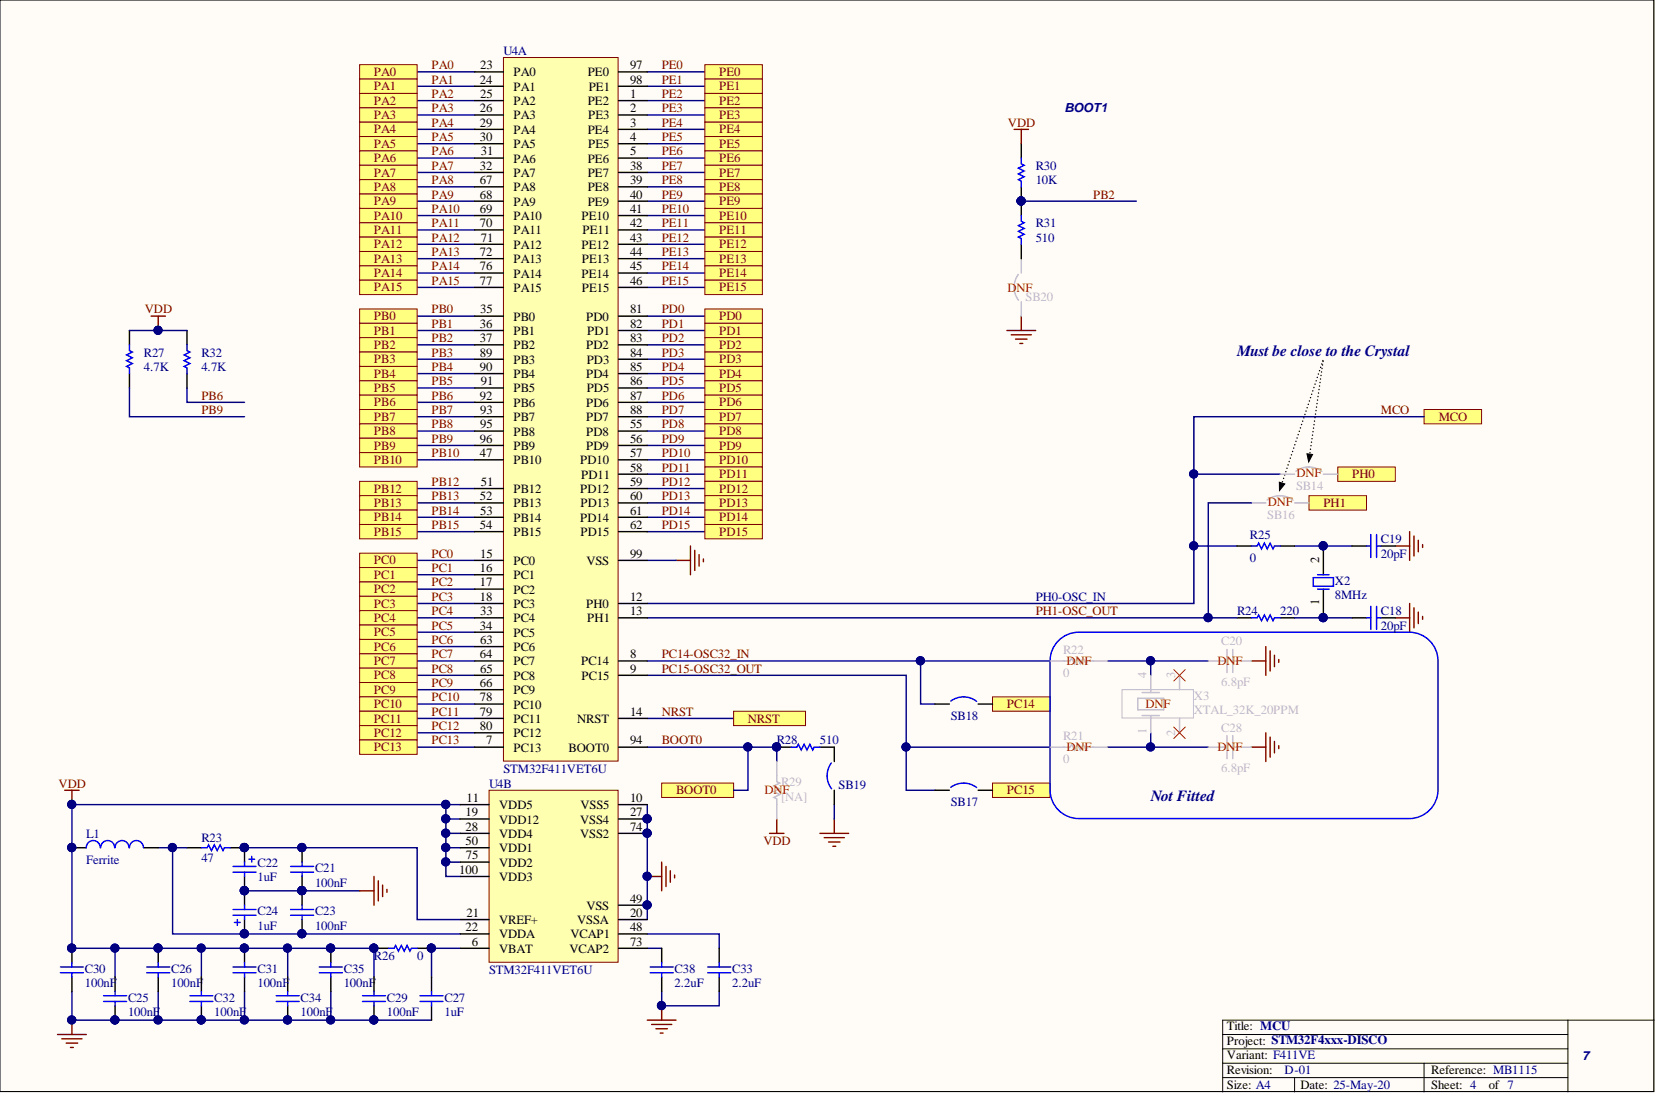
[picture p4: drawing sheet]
<svg xmlns="http://www.w3.org/2000/svg" width="292mm" height="193mm" viewBox="0 0 292 193" stroke-linecap="round" stroke-linejoin="round" font-family="sans-serif">
<defs><g id="words">
<g font-size="2.7" fill="#000080">
<text x="218.2" y="62.8">Must be close to the Crystal</text>
<text x="203" y="141.3">Not Fitted</text>
</g>
<g font-size="2.2" fill="#000080">
<text x="88.8" y="9.7">U4A</text>
<text x="187.8" y="19.7">BOOT1</text>
<text x="182.7" y="29.9">R30</text>
<text x="182.7" y="32.5">10K</text>
<text x="182.7" y="40.1">R31</text>
<text x="182.7" y="42.6">510</text>
<text x="25.4" y="62.9">R27</text>
<text x="25.4" y="65.4">4.7K</text>
<text x="35.5" y="62.9">R32</text>
<text x="35.5" y="65.4">4.7K</text>
<text x="220.5" y="95.1">R25</text>
<text x="243.6" y="95.8">C19</text>
<text x="220.5" y="99.1">0</text>
<text x="243.6" y="98.4">20pF</text>
<text x="182.7" y="106">PH0-OSC_IN</text>
<text x="235.5" y="103.2">X2</text>
<text x="235.5" y="105.7">8MHz</text>
<text x="218.2" y="108.5">R24</text>
<text x="225.8" y="108.5">220</text>
<text x="243.6" y="108.5">C18</text>
<text x="243.6" y="111">20pF</text>
<text x="137" y="131.3">R28</text>
<text x="144.6" y="131.3">510</text>
<text x="167.7" y="127">SB18</text>
<text x="88.8" y="136.4">STM32F411VET6U</text>
<text x="86.3" y="138.9">U4B</text>
<text x="147.9" y="139.2">SB19</text>
<text x="167.7" y="142.2">SB17</text>
<text x="15.2" y="147.8">L1</text>
<text x="35.5" y="148.6">R23</text>
<text x="15.2" y="152.4">Ferrite</text>
<text x="35.5" y="152.1">47</text>
<text x="45.4" y="152.9">C22</text>
<text x="45.4" y="155.4">1uF</text>
<text x="55.6" y="153.9">C21</text>
<text x="45.4" y="161.5">C24</text>
<text x="55.6" y="156.4">100nF</text>
<text x="55.6" y="161.5">C23</text>
<text x="45.4" y="164">1uF</text>
<text x="55.6" y="164">100nF</text>
<text x="15" y="171.6">C30</text>
<text x="30.2" y="171.6">C26</text>
<text x="45.4" y="171.6">C31</text>
<text x="60.6" y="171.6">C35</text>
<text x="66" y="169.3">R26</text>
<text x="73.6" y="169.3">0</text>
<text x="86.3" y="171.9">STM32F411VET6U</text>
<text x="119" y="171.6">C38</text>
<text x="129.1" y="171.6">C33</text>
<text x="15" y="174.1">100nF</text>
<text x="22.6" y="176.7">C25</text>
<text x="22.6" y="179.2">100nF</text>
<text x="30.2" y="174.1">100nF</text>
<text x="37.8" y="176.7">C32</text>
<text x="37.8" y="179.2">100nF</text>
<text x="45.4" y="174.1">100nF</text>
<text x="53" y="176.7">C34</text>
<text x="53" y="179.2">100nF</text>
<text x="60.6" y="174.1">100nF</text>
<text x="68.3" y="176.7">C29</text>
<text x="68.3" y="179.2">100nF</text>
<text x="78.4" y="176.7">C27</text>
<text x="78.4" y="179.2">1uF</text>
<text x="119" y="174.1">2.2uF</text>
<text x="129.1" y="174.1">2.2uF</text>
<text x="226.6" y="189.4">D-01</text>
<text x="279.1" y="187">7</text>
</g>
<g font-size="2.2" fill="#800000">
<text x="66" y="13.4">PA0</text>
<text x="66" y="15.9">PA1</text>
<text x="76.1" y="12.2">PA0</text>
<text x="76.1" y="14.7">PA1</text>
<text x="76.1" y="17.3">PA2</text>
<text x="116.7" y="12.2">PE0</text>
<text x="116.7" y="14.7">PE1</text>
<text x="116.7" y="17.3">PE2</text>
<text x="126.9" y="13.4">PE0</text>
<text x="126.9" y="15.9">PE1</text>
<text x="66" y="18.5">PA2</text>
<text x="66" y="21">PA3</text>
<text x="66" y="23.5">PA4</text>
<text x="76.1" y="22.3">PA4</text>
<text x="76.1" y="19.8">PA3</text>
<text x="116.7" y="19.8">PE3</text>
<text x="116.7" y="22.3">PE4</text>
<text x="126.9" y="18.5">PE2</text>
<text x="126.9" y="21">PE3</text>
<text x="126.9" y="23.5">PE4</text>
<text x="177.8" y="22.3">VDD</text>
<text x="66" y="26.1">PA5</text>
<text x="66" y="28.6">PA6</text>
<text x="76.1" y="24.9">PA5</text>
<text x="76.1" y="27.4">PA6</text>
<text x="76.1" y="29.9">PA7</text>
<text x="116.7" y="24.9">PE5</text>
<text x="116.7" y="27.4">PE6</text>
<text x="116.7" y="29.9">PE7</text>
<text x="126.9" y="26.1">PE5</text>
<text x="126.9" y="28.6">PE6</text>
<text x="66" y="31.1">PA7</text>
<text x="66" y="33.7">PA8</text>
<text x="76.1" y="35">PA9</text>
<text x="76.1" y="32.5">PA8</text>
<text x="116.7" y="32.5">PE8</text>
<text x="116.7" y="35">PE9</text>
<text x="126.9" y="31.1">PE7</text>
<text x="126.9" y="33.7">PE8</text>
<text x="192.8" y="35">PB2</text>
<text x="66" y="36.2">PA9</text>
<text x="66" y="38.7">PA10</text>
<text x="66" y="41.3">PA11</text>
<text x="76.1" y="40.1">PA11</text>
<text x="76.1" y="37.6">PA10</text>
<text x="116.7" y="37.6">PE10</text>
<text x="116.7" y="40.1">PE11</text>
<text x="126.9" y="36.2">PE9</text>
<text x="126.9" y="38.7">PE10</text>
<text x="126.9" y="41.3">PE11</text>
<text x="66" y="43.8">PA12</text>
<text x="66" y="46.3">PA13</text>
<text x="76.1" y="42.6">PA12</text>
<text x="76.1" y="45.2">PA13</text>
<text x="76.1" y="47.7">PA14</text>
<text x="116.7" y="42.6">PE12</text>
<text x="116.7" y="45.2">PE13</text>
<text x="116.7" y="47.7">PE14</text>
<text x="126.9" y="43.8">PE12</text>
<text x="126.9" y="46.3">PE13</text>
<text x="66" y="48.9">PA14</text>
<text x="66" y="51.4">PA15</text>
<text x="76.1" y="50.2">PA15</text>
<text x="116.7" y="50.2">PE15</text>
<text x="126.9" y="48.9">PE14</text>
<text x="126.9" y="51.4">PE15</text>
<text x="25.5" y="55.3">VDD</text>
<text x="66" y="56.5">PB0</text>
<text x="66" y="59">PB1</text>
<text x="76.1" y="57.8">PB1</text>
<text x="76.1" y="55.3">PB0</text>
<text x="116.7" y="55.3">PD0</text>
<text x="116.7" y="57.8">PD1</text>
<text x="126.9" y="56.5">PD0</text>
<text x="126.9" y="59">PD1</text>
<text x="66" y="61.6">PB2</text>
<text x="66" y="64.1">PB3</text>
<text x="76.1" y="60.4">PB2</text>
<text x="76.1" y="62.9">PB3</text>
<text x="76.1" y="65.4">PB4</text>
<text x="116.7" y="60.4">PD2</text>
<text x="116.7" y="62.9">PD3</text>
<text x="116.7" y="65.4">PD4</text>
<text x="126.9" y="61.6">PD2</text>
<text x="126.9" y="64.1">PD3</text>
<text x="35.5" y="70.5">PB6</text>
<text x="66" y="66.6">PB4</text>
<text x="66" y="69.2">PB5</text>
<text x="66" y="71.7">PB6</text>
<text x="76.1" y="68">PB5</text>
<text x="76.1" y="70.5">PB6</text>
<text x="116.7" y="68">PD5</text>
<text x="116.7" y="70.5">PD6</text>
<text x="126.9" y="66.6">PD4</text>
<text x="126.9" y="69.2">PD5</text>
<text x="126.9" y="71.7">PD6</text>
<text x="35.5" y="73">PB9</text>
<text x="66" y="74.2">PB7</text>
<text x="66" y="76.8">PB8</text>
<text x="76.1" y="73">PB7</text>
<text x="76.1" y="75.6">PB8</text>
<text x="116.7" y="73">PD7</text>
<text x="116.7" y="75.6">PD8</text>
<text x="126.9" y="74.2">PD7</text>
<text x="126.9" y="76.8">PD8</text>
<text x="243.6" y="73">MCO</text>
<text x="253.8" y="74.2">MCO</text>
<text x="66" y="79.3">PB9</text>
<text x="66" y="81.8">PB10</text>
<text x="76.1" y="80.6">PB10</text>
<text x="76.1" y="78.1">PB9</text>
<text x="116.7" y="78.1">PD9</text>
<text x="116.7" y="80.6">PD10</text>
<text x="116.7" y="83.2">PD11</text>
<text x="126.9" y="79.3">PD9</text>
<text x="126.9" y="81.8">PD10</text>
<text x="66" y="86.9">PB12</text>
<text x="66" y="89.4">PB13</text>
<text x="76.1" y="85.7">PB12</text>
<text x="76.1" y="88.2">PB13</text>
<text x="116.7" y="85.7">PD12</text>
<text x="116.7" y="88.2">PD13</text>
<text x="126.9" y="84.4">PD11</text>
<text x="126.9" y="86.9">PD12</text>
<text x="126.9" y="89.4">PD13</text>
<text x="233.4" y="89.4">PH1</text>
<text x="238.5" y="84.4">PH0</text>
<text x="66" y="92">PB14</text>
<text x="66" y="94.5">PB15</text>
<text x="76.1" y="90.8">PB14</text>
<text x="76.1" y="93.3">PB15</text>
<text x="116.7" y="90.8">PD14</text>
<text x="116.7" y="93.3">PD15</text>
<text x="126.9" y="92">PD14</text>
<text x="126.9" y="94.5">PD15</text>
<text x="66" y="99.6">PC0</text>
<text x="76.1" y="98.4">PC0</text>
<text x="76.1" y="100.9">PC1</text>
<text x="66" y="102.1">PC1</text>
<text x="66" y="104.6">PC2</text>
<text x="66" y="107.2">PC3</text>
<text x="76.1" y="103.4">PC2</text>
<text x="76.1" y="106">PC3</text>
<text x="66" y="109.7">PC4</text>
<text x="66" y="112.2">PC5</text>
<text x="76.1" y="108.5">PC4</text>
<text x="76.1" y="111">PC5</text>
<text x="76.1" y="113.6">PC6</text>
<text x="182.7" y="108.5">PH1-OSC_OUT</text>
<text x="66" y="114.8">PC6</text>
<text x="66" y="117.3">PC7</text>
<text x="66" y="119.8">PC8</text>
<text x="76.1" y="116.1">PC7</text>
<text x="76.1" y="118.6">PC8</text>
<text x="116.7" y="116.1">PC14-OSC32_IN</text>
<text x="116.7" y="118.6">PC15-OSC32_OUT</text>
<text x="66" y="122.4">PC9</text>
<text x="66" y="124.9">PC10</text>
<text x="76.1" y="121.2">PC9</text>
<text x="76.1" y="123.7">PC10</text>
<text x="177.6" y="124.9">PC14</text>
<text x="66" y="127.4">PC11</text>
<text x="66" y="130">PC12</text>
<text x="76.1" y="126.3">PC11</text>
<text x="76.1" y="128.8">PC12</text>
<text x="76.1" y="131.3">PC13</text>
<text x="116.7" y="131.3">BOOT0</text>
<text x="116.7" y="126.3">NRST</text>
<text x="131.9" y="127.4">NRST</text>
<text x="66" y="132.5">PC13</text>
<text x="10.3" y="138.9">VDD</text>
<text x="119.3" y="140.1">BOOT0</text>
<text x="177.6" y="140.1">PC15</text>
<text x="134.7" y="149">VDD</text>
</g>
<g font-size="2.2">
<text x="84.6" y="14.7">24</text>
<text x="84.7" y="12.2">23</text>
<text x="84.7" y="17.3">25</text>
<text x="90.6" y="13.5">PA0</text>
<text x="90.6" y="16">PA1</text>
<text x="103.7" y="13.5">PE0</text>
<text x="103.8" y="16">PE1</text>
<text x="111.1" y="17.3">1</text>
<text x="111.1" y="12.2">97</text>
<text x="111.1" y="14.7">98</text>
<text x="84.6" y="19.8">26</text>
<text x="84.6" y="22.3">29</text>
<text x="90.6" y="18.5">PA2</text>
<text x="90.6" y="21.1">PA3</text>
<text x="90.6" y="23.6">PA4</text>
<text x="103.7" y="18.5">PE2</text>
<text x="103.7" y="23.6">PE4</text>
<text x="103.7" y="21.1">PE3</text>
<text x="111.1" y="19.8">2</text>
<text x="111.1" y="22.3">3</text>
<text x="84.6" y="24.9">30</text>
<text x="84.6" y="29.9">32</text>
<text x="84.8" y="27.4">31</text>
<text x="90.6" y="26.1">PA5</text>
<text x="90.6" y="28.7">PA6</text>
<text x="103.7" y="28.7">PE6</text>
<text x="103.7" y="26.1">PE5</text>
<text x="111.1" y="24.9">4</text>
<text x="111.1" y="27.4">5</text>
<text x="111.1" y="29.9">38</text>
<text x="84.6" y="32.5">67</text>
<text x="84.6" y="35">68</text>
<text x="90.6" y="31.2">PA7</text>
<text x="90.6" y="33.7">PA8</text>
<text x="103.7" y="31.2">PE7</text>
<text x="103.7" y="33.7">PE8</text>
<text x="111.1" y="32.5">39</text>
<text x="111.1" y="35">40</text>
<text x="84.6" y="37.6">69</text>
<text x="84.6" y="40.1">70</text>
<text x="90.6" y="36.3">PA9</text>
<text x="90.6" y="38.8">PA10</text>
<text x="90.6" y="41.4">PA11</text>
<text x="102.6" y="38.8">PE10</text>
<text x="102.8" y="41.4">PE11</text>
<text x="103.7" y="36.3">PE9</text>
<text x="111.1" y="37.6">41</text>
<text x="111.1" y="40.1">42</text>
<text x="84.6" y="45.2">72</text>
<text x="84.6" y="47.7">76</text>
<text x="84.8" y="42.6">71</text>
<text x="90.6" y="43.9">PA12</text>
<text x="90.6" y="46.4">PA13</text>
<text x="102.6" y="43.9">PE12</text>
<text x="102.7" y="46.4">PE13</text>
<text x="111.1" y="42.6">43</text>
<text x="111.1" y="45.2">44</text>
<text x="111.1" y="47.7">45</text>
<text x="84.6" y="50.2">77</text>
<text x="90.6" y="49">PA14</text>
<text x="90.6" y="51.5">PA15</text>
<text x="102.6" y="49">PE14</text>
<text x="102.7" y="51.5">PE15</text>
<text x="111.1" y="50.2">46</text>
<text x="84.6" y="57.8">36</text>
<text x="84.7" y="55.3">35</text>
<text x="90.6" y="56.6">PB0</text>
<text x="90.6" y="59.1">PB1</text>
<text x="103.4" y="56.6">PD0</text>
<text x="103.6" y="59.1">PD1</text>
<text x="111.1" y="55.3">81</text>
<text x="111.1" y="57.8">82</text>
<text x="84.6" y="60.4">37</text>
<text x="84.6" y="62.9">89</text>
<text x="84.6" y="65.4">90</text>
<text x="90.6" y="61.6">PB2</text>
<text x="90.6" y="64.2">PB3</text>
<text x="103.4" y="61.6">PD2</text>
<text x="103.5" y="64.2">PD3</text>
<text x="111.1" y="60.4">83</text>
<text x="111.1" y="62.9">84</text>
<text x="111.1" y="65.4">85</text>
<text x="84.6" y="70.5">92</text>
<text x="84.8" y="68">91</text>
<text x="90.6" y="66.7">PB4</text>
<text x="90.6" y="69.2">PB5</text>
<text x="90.6" y="71.8">PB6</text>
<text x="103.4" y="66.7">PD4</text>
<text x="103.4" y="71.8">PD6</text>
<text x="103.5" y="69.2">PD5</text>
<text x="111.1" y="68">86</text>
<text x="111.1" y="70.5">87</text>
<text x="84.7" y="73">93</text>
<text x="84.7" y="75.6">95</text>
<text x="90.6" y="74.3">PB7</text>
<text x="90.6" y="76.8">PB8</text>
<text x="103.4" y="76.8">PD8</text>
<text x="103.4" y="74.3">PD7</text>
<text x="111.1" y="75.6">55</text>
<text x="111.1" y="73">88</text>
<text x="84.6" y="80.6">47</text>
<text x="84.6" y="78.1">96</text>
<text x="90.6" y="81.9">PB10</text>
<text x="90.6" y="79.4">PB9</text>
<text x="102.3" y="81.9">PD10</text>
<text x="103.4" y="79.4">PD9</text>
<text x="111.1" y="78.1">56</text>
<text x="111.1" y="80.6">57</text>
<text x="111.1" y="83.2">58</text>
<text x="84.6" y="88.2">52</text>
<text x="84.8" y="85.7">51</text>
<text x="90.6" y="87">PB12</text>
<text x="90.6" y="89.5">PB13</text>
<text x="102.3" y="87">PD12</text>
<text x="102.4" y="89.5">PD13</text>
<text x="102.5" y="84.4">PD11</text>
<text x="111.1" y="85.7">59</text>
<text x="111.1" y="88.2">60</text>
<text x="84.6" y="93.3">54</text>
<text x="84.7" y="90.8">53</text>
<text x="90.6" y="92">PB14</text>
<text x="90.6" y="94.6">PB15</text>
<text x="102.3" y="92">PD14</text>
<text x="102.4" y="94.6">PD15</text>
<text x="111.1" y="90.8">61</text>
<text x="111.1" y="93.3">62</text>
<text x="84.6" y="100.9">16</text>
<text x="84.7" y="98.4">15</text>
<text x="90.6" y="99.6">PC0</text>
<text x="103.4" y="99.6">VSS</text>
<text x="111.1" y="98.4">99</text>
<text x="232.7" y="99.4" transform="rotate(-90 232.7 99.4)">2</text>
<text x="84.6" y="103.4">17</text>
<text x="84.6" y="106">18</text>
<text x="90.6" y="102.2">PC1</text>
<text x="90.6" y="104.7">PC2</text>
<text x="90.6" y="107.2">PC3</text>
<text x="103.4" y="107.2">PH0</text>
<text x="111.1" y="106">12</text>
<text x="232.7" y="106.7" transform="rotate(-90 232.7 106.7)">1</text>
<text x="84.6" y="111">34</text>
<text x="84.7" y="108.5">33</text>
<text x="84.7" y="113.6">63</text>
<text x="90.6" y="109.8">PC4</text>
<text x="90.6" y="112.3">PC5</text>
<text x="103.6" y="109.8">PH1</text>
<text x="111.1" y="108.5">13</text>
<text x="84.6" y="116.1">64</text>
<text x="84.7" y="118.6">65</text>
<text x="90.6" y="114.8">PC6</text>
<text x="90.6" y="117.4">PC7</text>
<text x="90.6" y="119.9">PC8</text>
<text x="102.5" y="117.4">PC14</text>
<text x="102.6" y="119.9">PC15</text>
<text x="111.1" y="116.1">8</text>
<text x="111.1" y="118.6">9</text>
<text x="84.6" y="121.2">66</text>
<text x="84.6" y="123.7">78</text>
<text x="90.6" y="122.4">PC9</text>
<text x="90.6" y="125">PC10</text>
<text x="84.6" y="126.3">79</text>
<text x="84.6" y="128.8">80</text>
<text x="85.8" y="131.3">7</text>
<text x="90.6" y="127.5">PC11</text>
<text x="90.6" y="130.1">PC12</text>
<text x="101.8" y="127.5">NRST</text>
<text x="111.1" y="126.3">14</text>
<text x="111.1" y="131.3">94</text>
<text x="90.6" y="132.6">PC13</text>
<text x="100.3" y="132.6">BOOT0</text>
<text x="82.1" y="144">19</text>
<text x="82.3" y="141.5">11</text>
<text x="88" y="142.7">VDD5</text>
<text x="102.4" y="142.7">VSS5</text>
<text x="111.1" y="144">27</text>
<text x="111.1" y="141.5">10</text>
<text x="82.1" y="149.1">50</text>
<text x="82.1" y="146.5">28</text>
<text x="88" y="147.8">VDD4</text>
<text x="88" y="145.3">VDD12</text>
<text x="102.3" y="145.3">VSS4</text>
<text x="102.3" y="147.8">VSS2</text>
<text x="111.1" y="146.5">74</text>
<text x="81" y="154.1">100</text>
<text x="82.2" y="151.6">75</text>
<text x="88" y="155.4">VDD3</text>
<text x="88" y="152.9">VDD2</text>
<text x="88" y="150.3">VDD1</text>
<text x="82.3" y="161.7">21</text>
<text x="103.4" y="160.5">VSS</text>
<text x="111.1" y="161.7">20</text>
<text x="111.1" y="159.2">49</text>
<text x="82.1" y="164.3">22</text>
<text x="83.2" y="166.8">6</text>
<text x="88" y="163">VREF+</text>
<text x="88" y="165.5">VDDA</text>
<text x="100.7" y="165.5">VCAP1</text>
<text x="101.8" y="163">VSSA</text>
<text x="111.1" y="166.8">73</text>
<text x="111.1" y="164.3">48</text>
<text x="88" y="168.1">VBAT</text>
<text x="100.5" y="168.1">VCAP2</text>
<text x="216.4" y="181.8">Title: MCU</text>
<text x="216.4" y="184.3">Project: STM32F4xxx-DISCO</text>
<text x="216.4" y="189.4">Revision:</text>
<text x="216.4" y="186.8">Variant: F411VE</text>
<text x="252.5" y="189.4">Reference: MB1115</text>
<text x="216.4" y="192.1">Size: A4</text>
<text x="229.4" y="192.1">Date: 25-May-20</text>
<text x="252.5" y="192.1">Sheet: 4</text>
<text x="262.6" y="192.1">of 7</text>
</g>
<g font-size="2.2" fill="#f00">
<text x="177.7" y="51.4">DNF</text>
<text x="223.6" y="89.2">DNF</text>
<text x="228.7" y="84.1">DNF</text>
<text x="188.1" y="117.3">DNF</text>
<text x="214.8" y="117.3">DNF</text>
<text x="202.1" y="124.9">DNF</text>
<text x="188.1" y="132.5">DNF</text>
<text x="214.8" y="132.5">DNF</text>
<text x="134.8" y="140.1">DNF</text>
</g>
<g font-size="2.2" fill="#bfbebc">
<text x="180.9" y="53">SB20</text>
<text x="228.6" y="86.5">SB14</text>
<text x="223.5" y="91.5">SB16</text>
<text x="215.4" y="113.8">C20</text>
<text x="187.5" y="115.4">R22</text>
<text x="187.5" y="119.4">0</text>
<text x="202.2" y="119.6" transform="rotate(-90 202.2 119.6)">4</text>
<text x="207.3" y="119.6" transform="rotate(-90 207.3 119.6)">3</text>
<text x="210.6" y="123.5">X3</text>
<text x="210.6" y="126">XTAL_32K_20PPM</text>
<text x="215.4" y="120.9">6.8pF</text>
<text x="187.5" y="130.6">R21</text>
<text x="202.2" y="129.5" transform="rotate(-90 202.2 129.5)">1</text>
<text x="207.3" y="129.8" transform="rotate(-90 207.3 129.8)">2</text>
<text x="215.4" y="129">C28</text>
<text x="187.5" y="134.6">0</text>
<text x="215.4" y="136.1">6.8pF</text>
<text x="137.8" y="138.7">R29</text>
<text x="137.8" y="141.2">[NA]</text>
</g>
</g></defs>
<path d="M0 0h291.7v192.5h-291.7z" fill="#fffcf8" stroke="#000" stroke-width=".18"/>
<path d="M276.6 179.9v12.7M291.8 179.9h-76.1v12.7M215.7 182.5h60.9M215.7 185h60.9M215.7 190.1h60.9M215.7 187.5h60.9M228.4 190.1v2.5M251.2 187.5v5.1" fill="none" stroke="#000" stroke-width=".18"/>
<path d="M218.2 109h2.5M225.8 109h2.6" fill="none" stroke="#000" stroke-width=".25"/>
<path d="M220.7 109h1.1l.2-.5 .5 1 .5-1 .5 1 .5-1 .5 1 .3-.5h1" fill="none" stroke="#00f" stroke-width=".25"/>
<g fill="none" stroke="#000080" stroke-width=".25">
<path d="M73.6 12.7h10.1M73.6 15.2h10.1M73.6 17.7h10.1M73.6 25.4h10.1M73.6 27.9h10.1M73.6 30.4h10.1M73.6 35.5h10.1M73.6 38h10.1M73.6 20.3h10.1M73.6 33h10.1M73.6 22.8h10.1M73.6 40.6h10.1"/>
<path d="M73.6 43.1h10.1M73.6 58.3h10.1M73.6 55.8h10.1M73.6 68.4h10.1M73.6 71h10.1M73.6 73.5h10.1M73.6 76h10.1M73.6 63.4h10.1M73.6 65.9h10.1M73.6 60.8h10.1M73.6 78.6h10.1M73.6 86.2h10.1"/>
<path d="M73.6 88.7h10.1M73.6 91.2h10.1M73.6 93.8h10.1M73.6 81.1h10.1M114.2 109h104M162.4 116.6v7.6h2.5M213.1 116.6h-10.1v2.5M228.4 109h10.1M114.2 126.7h15.2M159.8 131.8v7.6h5.1"/>
</g>
<g fill="#000080" stroke="#000080" stroke-width=".18">
<circle cx="213.1" cy="108.9" r=".72"/>
<circle cx="202.9" cy="116.5" r=".72"/>
<circle cx="233.4" cy="108.9" r=".72"/>
<circle cx="159.8" cy="131.8" r=".72"/>
<circle cx="162.3" cy="116.5" r=".72"/>
</g>
<g fill="none" stroke="#800000" stroke-width=".25">
<path d="M246.1 96.3h2.5M248.6 93.8v5M249.4 94.5v3.6M250.2 95.3v2M250.9 96.1v.5M246.1 109h2.5M248.6 106.4v5.1M249.4 107.2v3.6M250.2 108v2M250.9 108.7v.5M135.7 147h2.6M137 144.5v2.5"/>
<path d="M144.6 147h5.1M145.4 147.8h3.5M146.1 148.5h2.1M146.9 149.3h.5M147.2 144.5v2.5"/>
</g>
<path d="M63.4 11.4h10.2v2.5h-10.2z" fill-rule="evenodd" fill="#ffff80" stroke="#800000" stroke-width=".18"/>
<path d="M73.6 50.7h10.1M73.6 45.6h10.1M73.6 48.2h10.1" fill="none" stroke="#000080" stroke-width=".25"/>
<path d="M63.4 54.5h10.2v2.5h-10.2z" fill-rule="evenodd" fill="#ffff80" stroke="#800000" stroke-width=".18"/>
<path d="M137 131.8h2.5M144.6 131.8h2.6" fill="none" stroke="#000" stroke-width=".25"/>
<circle cx="137" cy="131.8" r=".72" fill="#000080" stroke="#000080" stroke-width=".18"/>
<path d="M139.5 131.8h1.1l.2-.5 .5 1 .5-1 .5 1 .5-1 .6 1 .2-.5h1" fill="none" stroke="#00f" stroke-width=".25"/>
<path d="M147.2 141.9v2.6" fill="none" stroke="#000080" stroke-width=".25"/>
<g fill="#ffff80" stroke="#800000" stroke-width=".18">
<path d="M175.1 138.1h10.1v2.6h-10.1z" fill-rule="evenodd"/>
<path d="M175.1 122.9h10.1v2.6h-10.1z" fill-rule="evenodd"/>
<path d="M116.7 138.1h12.7v2.6h-12.7z" fill-rule="evenodd"/>
</g>
<path d="M137 134.3v-2.5h-5.1v7.6h-2.5" fill="none" stroke="#000080" stroke-width=".25"/>
<g fill="#000080" stroke="#000080" stroke-width=".18">
<circle cx="131.9" cy="131.8" r=".72"/>
<circle cx="137" cy="131.8" r=".72"/>
</g>
<g fill="#ffff80" stroke="#800000" stroke-width=".18">
<path d="M230.9 87.4h10.1v2.6h-10.1z" fill-rule="evenodd"/>
<path d="M236 82.4h10.1v2.5h-10.1z" fill-rule="evenodd"/>
</g>
<path d="M180.1 35.5h20.3M225.8 83.6h-15.2v22.8h-96.4M114.2 141.9v20.3M12.7 174.9v5h63.4M27.9 174.9v5" fill="none" stroke="#000080" stroke-width=".25"/>
<g fill="#000080" stroke="#000080" stroke-width=".18">
<circle cx="210.6" cy="96.3" r=".72"/>
<circle cx="210.6" cy="83.6" r=".72"/>
<circle cx="180.1" cy="35.4" r=".72"/>
<circle cx="114.1" cy="154.6" r=".72"/>
<circle cx="114.1" cy="144.4" r=".72"/>
<circle cx="114.1" cy="147" r=".72"/>
<circle cx="114.1" cy="159.6" r=".72"/>
<circle cx="27.9" cy="179.9" r=".72"/>
<circle cx="12.6" cy="179.9" r=".72"/>
<circle cx="20.3" cy="179.9" r=".72"/>
<circle cx="35.5" cy="179.9" r=".72"/>
<circle cx="43.1" cy="179.9" r=".72"/>
<circle cx="50.7" cy="179.9" r=".72"/>
<circle cx="58.3" cy="179.9" r=".72"/>
<circle cx="65.9" cy="179.9" r=".72"/>
</g>
<path d="M225.8 86.2l7.6-22.8" fill="none" stroke="#000" stroke-width=".25" stroke-dasharray="0 .6"/>
<path d="M225.7 85.1l.9 .3-.9 1.1z" fill="#000"/>
<path d="M225.7 85.1l.9 .3-.9 1.1z" fill="none" stroke="#000" stroke-width=".18"/>
<path d="M180.1 25.4v2.5M180.1 33v5M180.1 43.1v2.5M147.2 131.8v2.5M147.2 139.4v2.5" fill="none" stroke="#000" stroke-width=".25"/>
<path d="M180.1 27.9v1l.6 .3-1.1 .5 1.1 .5-1.1 .5 1.1 .5-1.1 .5 .5 .2v1.1M180.1 38v1l.6 .3-1.1 .5 1.1 .5-1.1 .5 1.1 .5-1.1 .5 .5 .3v1M146.6 134.6a3.8 3.8 0 0 0 .1 4.5" fill="none" stroke="#00f" stroke-width=".25"/>
<g fill="none" stroke="#800000" stroke-width=".25">
<path d="M178.9 22.8h2.5M180.1 22.8v2.6M177.6 58.3h5.1M178.4 59.1h3.5M179.1 59.8h2.1M180.1 55.8v2.5M179.9 60.6h.5M114.2 154.6h2.5M116.7 152.1v5M117.5 152.8v3.6M118.2 153.6v2M119 154.3v.6"/>
<path d="M12.7 179.9v2.6M10.1 182.5h5.1M10.9 183.2h3.6M11.7 184h2M12.4 184.8h.5"/>
</g>
<path d="M179.6 48.4a3.8 3.8 0 0 0 .1 4.6M180.1 45.6v2.6M180.1 53.2v2.6M220.7 88.7h2.6M223.5 88.2a3.8 3.8 0 0 1 4.6 0M225.8 83.6h2.6M228.4 88.7h2.5M228.6 83.1a3.8 3.8 0 0 1 4.6 .1M233.4 83.6h2.6" fill="none" stroke="#bfbebc" stroke-width=".25"/>
<path d="M129.4 125.5h12.7v2.5h-12.7z" fill-rule="evenodd" fill="#ffff80" stroke="#800000" stroke-width=".18"/>
<path d="M220.7 88.7h-7.6v20.3" fill="none" stroke="#000080" stroke-width=".25"/>
<circle cx="213.1" cy="108.9" r=".72" fill="#000080" stroke="#000080" stroke-width=".18"/>
<path d="M251.2 72.2h10.1v2.6h-10.1z" fill-rule="evenodd" fill="#ffff80" stroke="#800000" stroke-width=".18"/>
<path d="M230.9 81.1l2.5-17.7" fill="none" stroke="#000" stroke-width=".25" stroke-dasharray="0 .6"/>
<path d="M230.5 80l1 .2-.7 1.3z" fill="#000"/>
<path d="M230.5 80l1 .2-.7 1.3z" fill="none" stroke="#000" stroke-width=".18"/>
<g fill="none" stroke="#000080" stroke-width=".25">
<path d="M73.6 98.8h10.1M73.6 111.5h10.1M73.6 114.1h10.1M73.6 116.6h10.1M73.6 119.1h10.1M73.6 101.4h10.1M73.6 106.4h10.1M73.6 109h10.1M73.6 103.9h10.1M73.6 131.8h10.1M73.6 129.3h10.1M73.6 124.2h10.1"/>
<path d="M73.6 126.7h10.1M73.6 121.7h10.1M114.2 131.8h17.7M27.9 149.5h2.5M33 149.5h-2.6v15.2h50.8M43.1 157.1h20.3M43.1 149.5h30.5v12.7h7.6M81.2 154.6h-2.5v-12.7h-66v25.4h53.3v5M20.3 167.3v5M35.5 167.3v5M43.1 174.9v5M50.7 167.3v5"/>
<path d="M58.4 174.9v5M114.2 164.7h12.7v2.6M114.2 167.3h2.5M116.7 174.9v2.5h10.2v-2.5"/>
</g>
<g fill="#000080" stroke="#000080" stroke-width=".18">
<circle cx="131.9" cy="131.8" r=".72"/>
<circle cx="53.2" cy="157.1" r=".72"/>
<circle cx="43.1" cy="157.1" r=".72"/>
<circle cx="12.6" cy="141.9" r=".72"/>
<circle cx="43.1" cy="149.5" r=".72"/>
<circle cx="20.3" cy="167.2" r=".72"/>
<circle cx="58.3" cy="179.9" r=".72"/>
<circle cx="50.7" cy="167.2" r=".72"/>
<circle cx="43.1" cy="179.9" r=".72"/>
<circle cx="35.5" cy="167.2" r=".72"/>
<circle cx="53.2" cy="164.7" r=".72"/>
<circle cx="43.1" cy="164.7" r=".72"/>
<circle cx="30.4" cy="149.5" r=".72"/>
<circle cx="65.9" cy="167.2" r=".72"/>
<circle cx="58.3" cy="167.2" r=".72"/>
<circle cx="43.1" cy="167.2" r=".72"/>
<circle cx="27.9" cy="167.2" r=".72"/>
<circle cx="12.6" cy="167.2" r=".72"/>
<circle cx="12.6" cy="149.5" r=".72"/>
<circle cx="78.6" cy="141.9" r=".72"/>
<circle cx="78.6" cy="144.4" r=".72"/>
<circle cx="78.6" cy="147" r=".72"/>
<circle cx="78.6" cy="149.5" r=".72"/>
<circle cx="78.6" cy="152" r=".72"/>
<circle cx="53.2" cy="149.5" r=".72"/>
<circle cx="116.7" cy="177.4" r=".72"/>
</g>
<path d="M11.4 139.4h2.6M12.7 139.4v2.5M63.4 157.1h2.6M66 154.6v5.1M66.7 155.4v3.5M67.5 156.1v2M68.3 156.9v.5M114.2 179.9h5.1M116.7 177.4v2.5M114.9 180.7h3.6M115.7 181.5h2M116.5 182.2h.5" fill="none" stroke="#800000" stroke-width=".25"/>
<path d="M33 149.5h2.5M40.6 149.5h2.5" fill="none" stroke="#000" stroke-width=".25"/>
<path d="M35.5 149.5h1l.3-.5 .5 1 .5-1 .5 1 .5-1 .5 1 .3-.5h1" fill="none" stroke="#00f" stroke-width=".25"/>
<path d="M63.4 97.6h10.2v2.5h-10.2z" fill-rule="evenodd" fill="#ffff80" stroke="#800000" stroke-width=".18"/>
<path d="M114.2 12.7h10.1" fill="none" stroke="#000080" stroke-width=".25"/>
<path d="M124.3 11.4h10.2v2.5h-10.2z" fill-rule="evenodd" fill="#ffff80" stroke="#800000" stroke-width=".18"/>
<path d="M114.2 15.2h10.1" fill="none" stroke="#000080" stroke-width=".25"/>
<path d="M124.3 13.9h10.2v2.6h-10.2z" fill-rule="evenodd" fill="#ffff80" stroke="#800000" stroke-width=".18"/>
<path d="M114.2 17.7h10.1" fill="none" stroke="#000080" stroke-width=".25"/>
<path d="M124.3 16.5h10.2v2.5h-10.2z" fill-rule="evenodd" fill="#ffff80" stroke="#800000" stroke-width=".18"/>
<path d="M114.2 20.3h10.1" fill="none" stroke="#000080" stroke-width=".25"/>
<path d="M124.3 19h10.2v2.5h-10.2z" fill-rule="evenodd" fill="#ffff80" stroke="#800000" stroke-width=".18"/>
<path d="M114.2 22.8h10.1M114.2 25.4h10.1M114.2 27.9h10.1M114.2 30.4h10.1M114.2 33h10.1M114.2 35.5h10.1M114.2 38h10.1M114.2 40.6h10.1M114.2 43.1h10.1M114.2 45.6h10.1M114.2 48.2h10.1M114.2 50.7h10.1" fill="none" stroke="#000080" stroke-width=".25"/>
<g fill="#ffff80" stroke="#800000" stroke-width=".18">
<path d="M124.3 21.5h10.2v2.6h-10.2z" fill-rule="evenodd"/>
<path d="M124.3 24.1h10.2v2.5h-10.2z" fill-rule="evenodd"/>
<path d="M124.3 26.6h10.2v2.6h-10.2z" fill-rule="evenodd"/>
<path d="M124.3 29.2h10.2v2.5h-10.2z" fill-rule="evenodd"/>
<path d="M124.3 31.7h10.2v2.5h-10.2z" fill-rule="evenodd"/>
<path d="M124.3 34.2h10.2v2.6h-10.2z" fill-rule="evenodd"/>
<path d="M124.3 36.8h10.2v2.5h-10.2z" fill-rule="evenodd"/>
<path d="M124.3 39.3h10.2v2.5h-10.2z" fill-rule="evenodd"/>
<path d="M124.3 41.8h10.2v2.6h-10.2z" fill-rule="evenodd"/>
<path d="M124.3 44.4h10.2v2.5h-10.2z" fill-rule="evenodd"/>
<path d="M124.3 46.9h10.2v2.5h-10.2z" fill-rule="evenodd"/>
<path d="M124.3 49.4h10.2v2.6h-10.2z" fill-rule="evenodd"/>
</g>
<path d="M114.2 55.8h10.1" fill="none" stroke="#000080" stroke-width=".25"/>
<path d="M124.3 54.5h10.2v2.5h-10.2z" fill-rule="evenodd" fill="#ffff80" stroke="#800000" stroke-width=".18"/>
<path d="M114.2 58.3h10.1" fill="none" stroke="#000080" stroke-width=".25"/>
<path d="M124.3 57h10.2v2.6h-10.2z" fill-rule="evenodd" fill="#ffff80" stroke="#800000" stroke-width=".18"/>
<path d="M114.2 60.8h10.1" fill="none" stroke="#000080" stroke-width=".25"/>
<path d="M124.3 59.6h10.2v2.5h-10.2z" fill-rule="evenodd" fill="#ffff80" stroke="#800000" stroke-width=".18"/>
<g fill="none" stroke="#000080" stroke-width=".25">
<path d="M114.2 63.4h10.1M114.2 65.9h10.1M114.2 68.4h10.1M114.2 71h10.1M114.2 73.5h10.1M114.2 76h10.1M114.2 78.6h10.1M114.2 81.1h10.1M114.2 83.6h10.1M114.2 86.2h10.1M114.2 88.7h10.1M114.2 91.2h10.1"/>
<path d="M114.2 93.8h10.1"/>
</g>
<g fill="#ffff80" stroke="#800000" stroke-width=".18">
<path d="M124.3 62.1h10.2v2.5h-10.2z" fill-rule="evenodd"/>
<path d="M124.3 64.6h10.2v2.6h-10.2z" fill-rule="evenodd"/>
<path d="M124.3 67.2h10.2v2.5h-10.2z" fill-rule="evenodd"/>
<path d="M124.3 69.7h10.2v2.5h-10.2z" fill-rule="evenodd"/>
<path d="M124.3 72.2h10.2v2.6h-10.2z" fill-rule="evenodd"/>
<path d="M124.3 74.8h10.2v2.5h-10.2z" fill-rule="evenodd"/>
<path d="M124.3 77.3h10.2v2.5h-10.2z" fill-rule="evenodd"/>
<path d="M124.3 79.8h10.2v2.6h-10.2z" fill-rule="evenodd"/>
<path d="M124.3 82.4h10.2v2.5h-10.2z" fill-rule="evenodd"/>
<path d="M124.3 84.9h10.2v2.5h-10.2z" fill-rule="evenodd"/>
<path d="M124.3 87.4h10.2v2.6h-10.2z" fill-rule="evenodd"/>
<path d="M124.3 90h10.2v2.5h-10.2z" fill-rule="evenodd"/>
<path d="M124.3 92.5h10.2v2.5h-10.2z" fill-rule="evenodd"/>
</g>
<g fill="none" stroke="#000080" stroke-width=".25">
<path d="M22.8 58.3h10.2M22.8 68.4v5.1h20.3M33 68.4v2.6h10.1M251.2 73.5h-40.6v10.1M114.2 98.8h5.1M210.6 96.3h7.6M228.4 96.3h10.1M114.2 116.6h71M114.2 119.1h45.6v12.7h25.4M195.4 116.6h7.6M195.4 131.8h7.6M203 129.3v2.5h10.1"/>
<path d="M78.7 152.1h2.5M78.7 149.5h2.5M78.7 147h2.5M78.7 144.5h2.5M78.7 141.9h2.5M81.2 167.3h-5.1v5"/>
</g>
<g fill="#000080" stroke="#000080" stroke-width=".18">
<circle cx="233.4" cy="96.3" r=".72"/>
<circle cx="78.6" cy="152" r=".72"/>
<circle cx="78.6" cy="149.5" r=".72"/>
<circle cx="78.6" cy="147" r=".72"/>
<circle cx="78.6" cy="144.4" r=".72"/>
<circle cx="78.6" cy="141.9" r=".72"/>
<circle cx="202.9" cy="116.5" r=".72"/>
<circle cx="162.3" cy="116.5" r=".72"/>
<circle cx="202.9" cy="131.8" r=".72"/>
<circle cx="159.8" cy="131.8" r=".72"/>
<circle cx="210.6" cy="83.6" r=".72"/>
<circle cx="210.6" cy="96.3" r=".72"/>
<circle cx="76.1" cy="167.2" r=".72"/>
<circle cx="27.9" cy="58.3" r=".72"/>
</g>
<g fill="none" stroke="#800000" stroke-width=".25">
<path d="M26.6 55.8h2.6M27.9 55.8v2.5M119.3 98.8h2.5M121.8 96.3v5.1M122.5 97.1v3.5M123.3 97.8v2.1M124.1 98.6v.5M220.7 116.6h2.6M223.3 114.1v5M224 114.8v3.6M224.8 115.6v2M225.6 116.3v.5"/>
<path d="M220.7 131.8h2.6M223.3 129.3v5M224 130v3.6M224.8 130.8v2M225.6 131.5v.5"/>
</g>
<path d="M22.8 58.3v2.5M33 58.3v2.5M22.8 65.9v2.5M33 65.9v2.5M164.9 139.4h2.6M164.9 124.2h2.6M172.5 139.4h2.6M172.5 124.2h2.6" fill="none" stroke="#000" stroke-width=".25"/>
<path d="M22.8 60.8v1l.5 .3-1 .5 1 .5-1 .5 1 .5-1 .5 .5 .3v1M33 60.8v1l.5 .3-1 .5 1 .5-1 .5 1 .5-1 .5 .5 .3v1M186.4 113.3a5.1 5.1 0 0 1 3.9-1.8h58.3a5.1 5.1 0 0 1 5 5.1v22.7a5.1 5.1 0 0 1-5 5.1h-58.3a5.1 5.1 0 0 1-5.1-5.1v-22.7a5 5 0 0 1 1.2-3.3zM167.7 138.9a3.8 3.8 0 0 1 4.6 0M167.7 123.7a3.8 3.8 0 0 1 4.6 0" fill="none" stroke="#00f" stroke-width=".25"/>
<g fill="#ffff80" stroke="#800000" stroke-width=".18">
<path d="M63.4 13.9h10.2v2.6h-10.2z" fill-rule="evenodd"/>
<path d="M63.4 16.5h10.2v2.5h-10.2z" fill-rule="evenodd"/>
<path d="M63.4 19h10.2v2.5h-10.2z" fill-rule="evenodd"/>
<path d="M63.4 21.5h10.2v2.6h-10.2z" fill-rule="evenodd"/>
<path d="M63.4 24.1h10.2v2.5h-10.2z" fill-rule="evenodd"/>
<path d="M63.4 26.6h10.2v2.6h-10.2z" fill-rule="evenodd"/>
<path d="M63.4 29.2h10.2v2.5h-10.2z" fill-rule="evenodd"/>
<path d="M63.4 31.7h10.2v2.5h-10.2z" fill-rule="evenodd"/>
<path d="M63.4 34.2h10.2v2.6h-10.2z" fill-rule="evenodd"/>
<path d="M63.4 36.8h10.2v2.5h-10.2z" fill-rule="evenodd"/>
<path d="M63.4 39.3h10.2v2.5h-10.2z" fill-rule="evenodd"/>
<path d="M63.4 41.8h10.2v2.6h-10.2z" fill-rule="evenodd"/>
<path d="M63.4 44.4h10.2v2.5h-10.2z" fill-rule="evenodd"/>
<path d="M63.4 46.9h10.2v2.5h-10.2z" fill-rule="evenodd"/>
<path d="M63.4 49.4h10.2v2.6h-10.2z" fill-rule="evenodd"/>
<path d="M63.4 57h10.2v2.6h-10.2z" fill-rule="evenodd"/>
<path d="M63.4 59.6h10.2v2.5h-10.2z" fill-rule="evenodd"/>
<path d="M63.4 62.1h10.2v2.5h-10.2z" fill-rule="evenodd"/>
<path d="M63.4 64.6h10.2v2.6h-10.2z" fill-rule="evenodd"/>
<path d="M63.4 67.2h10.2v2.5h-10.2z" fill-rule="evenodd"/>
<path d="M63.4 69.7h10.2v2.5h-10.2z" fill-rule="evenodd"/>
<path d="M63.4 72.2h10.2v2.6h-10.2z" fill-rule="evenodd"/>
<path d="M63.4 74.8h10.2v2.5h-10.2z" fill-rule="evenodd"/>
<path d="M63.4 77.3h10.2v2.5h-10.2z" fill-rule="evenodd"/>
<path d="M63.4 79.8h10.2v2.6h-10.2z" fill-rule="evenodd"/>
<path d="M63.4 84.9h10.2v2.5h-10.2z" fill-rule="evenodd"/>
<path d="M63.4 87.4h10.2v2.6h-10.2z" fill-rule="evenodd"/>
<path d="M63.4 90h10.2v2.5h-10.2z" fill-rule="evenodd"/>
<path d="M63.4 92.5h10.2v2.5h-10.2z" fill-rule="evenodd"/>
<path d="M63.4 100.1h10.2v2.5h-10.2z" fill-rule="evenodd"/>
<path d="M63.4 102.6h10.2v2.6h-10.2z" fill-rule="evenodd"/>
<path d="M63.4 105.2h10.2v2.5h-10.2z" fill-rule="evenodd"/>
<path d="M63.4 107.7h10.2v2.5h-10.2z" fill-rule="evenodd"/>
<path d="M63.4 110.2h10.2v2.6h-10.2z" fill-rule="evenodd"/>
<path d="M63.4 112.8h10.2v2.5h-10.2z" fill-rule="evenodd"/>
<path d="M63.4 115.3h10.2v2.6h-10.2z" fill-rule="evenodd"/>
<path d="M63.4 117.9h10.2v2.5h-10.2z" fill-rule="evenodd"/>
<path d="M63.4 120.4h10.2v2.5h-10.2z" fill-rule="evenodd"/>
<path d="M63.4 122.9h10.2v2.6h-10.2z" fill-rule="evenodd"/>
<path d="M63.4 125.5h10.2v2.5h-10.2z" fill-rule="evenodd"/>
<path d="M63.4 128h10.2v2.5h-10.2z" fill-rule="evenodd"/>
<path d="M63.4 130.5h10.2v2.6h-10.2z" fill-rule="evenodd"/>
</g>
<path d="M88.8 10.1h20.2v124.1h-20.2z" fill="#ffffb0" stroke="#800000" stroke-width=".18"/>
<g fill="none" stroke="#000" stroke-width=".25">
<path d="M83.7 17.7h5.1M83.7 12.7h5.1M83.7 15.2h5.1M109.1 17.7h5.1M109.1 12.7h5.1M109.1 15.2h5.1M83.7 20.3h5.1M83.7 22.8h5.1M83.7 25.4h5.1M83.7 27.9h5.1M83.7 30.4h5.1M83.7 33h5.1"/>
<path d="M83.7 35.5h5.1M83.7 38h5.1M109.1 20.3h5.1M109.1 22.8h5.1M109.1 25.4h5.1M109.1 27.9h5.1M109.1 30.4h5.1M109.1 33h5.1M109.1 35.5h5.1M109.1 38h5.1M83.7 55.8h5.1M83.7 58.3h5.1"/>
<path d="M83.7 40.6h5.1M83.7 43.1h5.1M83.7 45.6h5.1M83.7 48.2h5.1M83.7 50.7h5.1M109.1 55.8h5.1M109.1 58.3h5.1M109.1 40.6h5.1M109.1 43.1h5.1M109.1 45.6h5.1M109.1 48.2h5.1M109.1 50.7h5.1"/>
<path d="M83.7 60.8h5.1M83.7 76h5.1M83.7 78.6h5.1M83.7 63.4h5.1M83.7 65.9h5.1M83.7 68.4h5.1M83.7 71h5.1M83.7 73.5h5.1M109.1 60.8h5.1M109.1 76h5.1M109.1 78.6h5.1M109.1 63.4h5.1"/>
<path d="M109.1 65.9h5.1M109.1 68.4h5.1M109.1 71h5.1M109.1 73.5h5.1M83.7 98.8h5.1M83.7 81.1h5.1M83.7 86.2h5.1M83.7 88.7h5.1M83.7 91.2h5.1M83.7 93.8h5.1M109.1 98.8h5.1M109.1 81.1h5.1"/>
<path d="M109.1 86.2h5.1M109.1 88.7h5.1M109.1 91.2h5.1M109.1 93.8h5.1M109.1 83.6h5.1M83.7 116.6h5.1M83.7 119.1h5.1M83.7 106.4h5.1M83.7 109h5.1M83.7 101.4h5.1M83.7 103.9h5.1M83.7 111.5h5.1"/>
<path d="M83.7 114.1h5.1M109.1 116.6h5.1M109.1 119.1h5.1M109.1 106.4h5.1M109.1 109h5.1M83.7 131.8h5.1M83.7 126.7h5.1M83.7 121.7h5.1M83.7 124.2h5.1M83.7 129.3h5.1M109.1 131.8h5.1M109.1 126.7h5.1"/>
</g>
<path d="M86.3 139.4h22.7v30.3h-22.7z" fill="#ffffb0" stroke="#800000" stroke-width=".18"/>
<g fill="none" stroke="#000" stroke-width=".25">
<path d="M218.2 96.3h2.5M225.8 96.3h2.6M233.4 96.3v5.1M238.5 96.3h2.5M243.6 96.3h2.5M233.4 103.9v5.1M238.5 109h2.5M243.6 109h2.5M12.7 149.5h2.5M25.4 149.5h2.5M43.1 149.5v2.6M43.1 154.6v5.1"/>
<path d="M53.3 149.5v2.6M53.3 154.6v5.1M81.2 144.5h5.1M81.2 147h5.1M81.2 141.9h5.1M81.2 154.6h5.1M81.2 152.1h5.1M81.2 149.5h5.1M109.1 144.5h5.1M109.1 147h5.1M109.1 141.9h5.1M109.1 159.7h5.1"/>
<path d="M12.7 167.3v2.5M12.7 172.3v2.6M20.3 172.3v2.6M20.3 177.4v2.5M27.9 167.3v2.5M27.9 172.3v2.6M35.5 172.3v2.6M35.5 177.4v2.5M43.1 162.2v2.5M43.1 167.3v2.5M43.1 172.3v2.6M50.7 172.3v2.6"/>
<path d="M50.7 177.4v2.5M53.3 162.2v2.5M58.4 167.3v2.5M58.4 172.3v2.6M66 167.3h2.5M66 172.3v2.6M66 177.4v2.5M73.6 167.3h2.5M76.1 172.3v2.6M76.1 177.4v2.5M81.2 167.3h5.1M81.2 162.2h5.1"/>
<path d="M81.2 164.7h5.1M109.1 167.3h5.1M109.1 162.2h5.1M109.1 164.7h5.1M116.7 167.3v2.5M116.7 172.3v2.6M126.9 167.3v2.5M126.9 172.3v2.6"/>
</g>
<g fill="#000080" stroke="#000080" stroke-width=".18">
<circle cx="114.1" cy="144.4" r=".72"/>
<circle cx="114.1" cy="147" r=".72"/>
<circle cx="114.1" cy="159.6" r=".72"/>
<circle cx="233.4" cy="108.9" r=".72"/>
<circle cx="233.4" cy="96.3" r=".72"/>
<circle cx="53.2" cy="157.1" r=".72"/>
<circle cx="53.2" cy="149.5" r=".72"/>
<circle cx="53.2" cy="164.7" r=".72"/>
<circle cx="27.9" cy="167.2" r=".72"/>
<circle cx="58.3" cy="167.2" r=".72"/>
<circle cx="20.3" cy="179.9" r=".72"/>
<circle cx="35.5" cy="179.9" r=".72"/>
<circle cx="50.7" cy="179.9" r=".72"/>
<circle cx="65.9" cy="179.9" r=".72"/>
<circle cx="43.1" cy="164.7" r=".72"/>
<circle cx="43.1" cy="157.1" r=".72"/>
<circle cx="43.1" cy="149.5" r=".72"/>
<circle cx="12.6" cy="149.5" r=".72"/>
<circle cx="12.6" cy="167.2" r=".72"/>
<circle cx="43.1" cy="167.2" r=".72"/>
<circle cx="76.1" cy="167.2" r=".72"/>
<circle cx="65.9" cy="167.2" r=".72"/>
</g>
<g fill="none" stroke="#00f" stroke-width=".25">
<path d="M220.7 96.3h1.1l.2-.5 .5 1 .5-1 .5 1 .5-1 .5 1 .3-.5h1M241 96.3h.8M241.8 94.3v4M242.8 94.3v4M242.8 96.3h.8M231.6 101.9h3.6v1.5h-3.6zM232.4 101.4h2M232.4 103.9h2M241 109h.8M241.8 107v4M242.8 107v4M242.8 109h.8"/>
<path d="M17.7 149.5a1.23 1.23 0 0 0-1.2-1.2 1.23 1.23 0 0 0-1.3 1.2M20.2 149.5a1.23 1.23 0 0 0-1.2-1.2 1.23 1.23 0 0 0-1.2 1.2M22.8 149.5a1.23 1.23 0 0 0-1.3-1.2 1.23 1.23 0 0 0-1.2 1.2M25.3 149.5a1.23 1.23 0 0 0-1.2-1.2 1.23 1.23 0 0 0-1.3 1.2M41.1 152.8h4.1M41.1 153.8h4.1M43.1 152.1v.7M43.1 153.8v.8M43.1 159.7v.7M43.9 151.6h1M44.4 151.1v1M51.3 152.8h4"/>
<path d="M51.3 153.8h4M53.3 152.1v.7M53.3 153.8v.8M53.3 159.7v.7M10.7 171.6h4M10.7 170.6h4M12.7 169.8v.8M12.7 171.6v.7M18.3 176.6h4M18.3 175.6h4M20.3 174.9v.7M20.3 176.6v.8"/>
<path d="M25.9 171.6h4M25.9 170.6h4M27.9 169.8v.8M27.9 171.6v.7M33.5 176.6h4.1M33.5 175.6h4.1M35.5 174.9v.7M35.5 176.6v.8M41.1 171.6h4.1M41.1 170.6h4.1M41.1 161.4h4.1M41.1 160.4h4.1"/>
<path d="M41.4 162.7h1M41.9 162.2v1M43.1 161.4v.8M43.1 169.8v.8M43.1 171.6v.7M48.7 176.6h4.1M48.7 175.6h4.1M50.7 174.9v.7M50.7 176.6v.8M51.3 161.4h4M51.3 160.4h4M53.3 161.4v.8"/>
<path d="M56.3 171.6h4.1M56.3 170.6h4.1M58.4 169.8v.8M58.4 171.6v.7M63.9 176.6h4.1M63.9 175.6h4.1M66 174.9v.7M66 176.6v.8M68.5 167.3h1l.3-.5 .5 1 .5-1 .5 1 .5-1 .5 1 .3-.5h1M74.1 176.6h4M74.1 175.6h4M76.1 174.9v.7"/>
<path d="M76.1 176.6v.8M114.7 171.6h4M114.7 170.6h4M116.7 169.8v.8M116.7 171.6v.7M124.8 171.6h4.1M124.8 170.6h4.1M126.9 169.8v.8M126.9 171.6v.7"/>
</g>
<path d="M197.9 121.7h12.6v4.9h-12.6z" fill="none" stroke="#bfbebc" stroke-width=".18"/>
<g fill="none" stroke="#bfbebc" stroke-width=".25">
<path d="M185.2 116.6h3.6l.2-.5 .5 1 .5-1 .5 1 .6-1 .5 1 .2-.5h3.6M203 119.1v3.1M208.1 119.1v2.6M213.1 116.6h3.3M216.4 114.6v4M217.4 116.6h3.3M217.4 114.6v4M137 134.3v3.6l.5 .2-1 .5 1 .5-1 .5 1 .6-1 .5 .5 .2v3.6M185.2 131.8h3.6l.2-.5 .5 1 .5-1 .5 1 .6-1 .5 1 .2-.5h3.6M200.7 123.2h4.6v2h-4.6zM201.5 126.2h3M201.5 122.2h3"/>
<path d="M203 126.2v3.1M208.1 126.7v2.6M213.1 131.8h3.3M216.4 129.8v4M217.4 129.8v4M217.4 131.8h3.3"/>
</g>
<path d="M207 118.1l2.1 2M209.1 118.1l-2.1 2M207 128.2l2.1 2.1M209.1 128.2l-2.1 2.1" fill="none" stroke="#f00" stroke-width=".18"/>
<use href="#words"/>
</svg>
